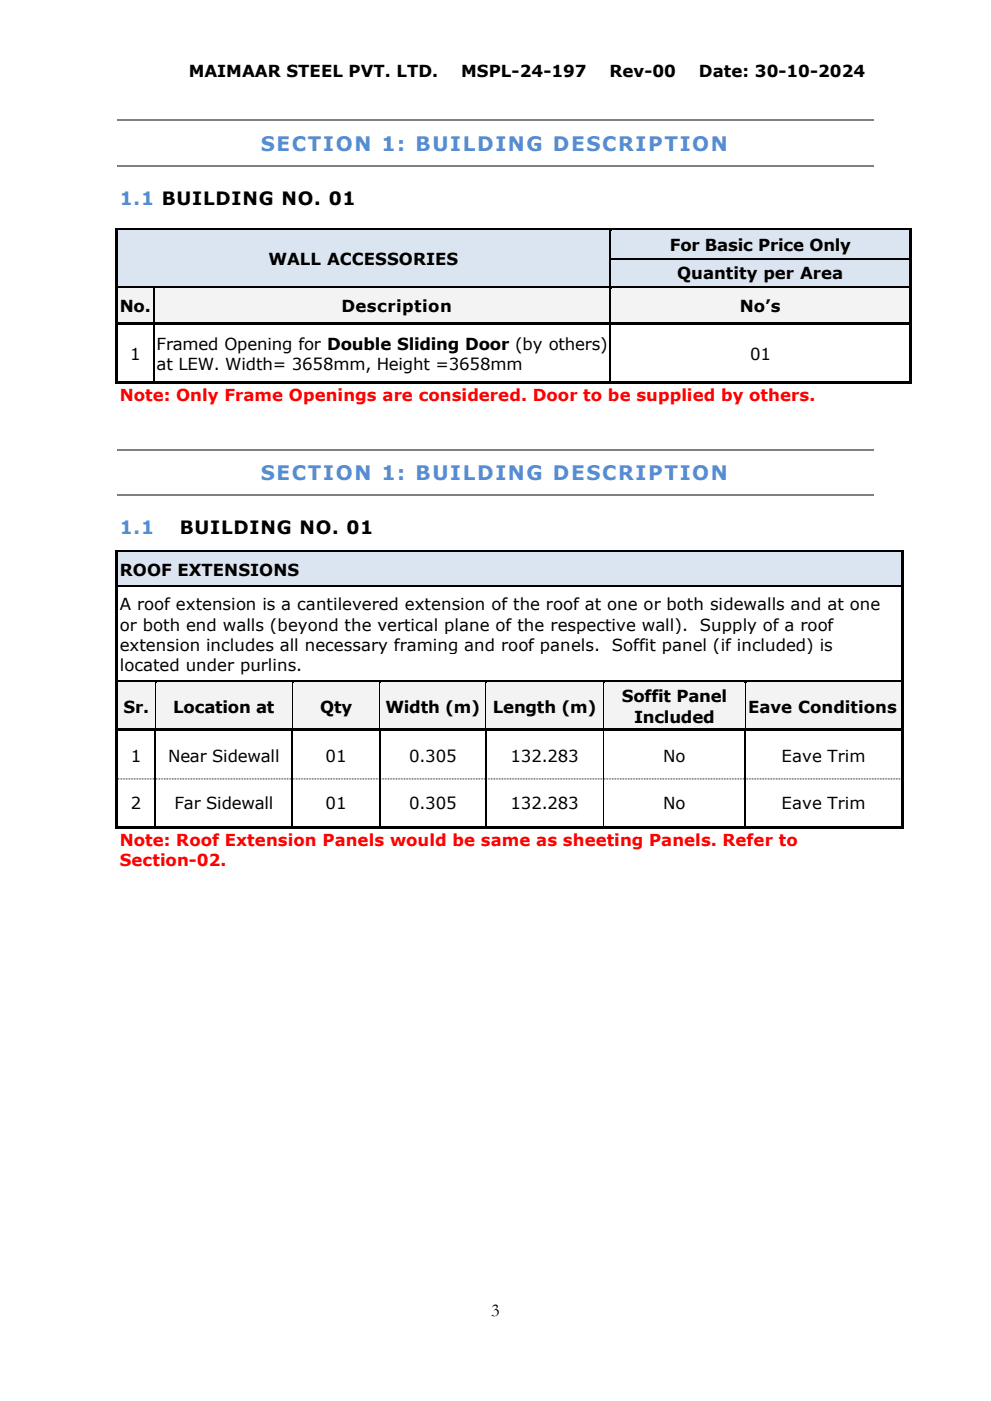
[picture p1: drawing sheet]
<svg xmlns="http://www.w3.org/2000/svg" width="210mm" height="297mm" viewBox="0 0 210 297" stroke-linecap="round" stroke-linejoin="round" font-family="sans-serif">
<defs><g id="words">
<g font-size="4.2" fill="#548dd4">
<text x="55.3" y="32.1">SECTION 1: BUILDING DESCRIPTION</text>
<text x="55.3" y="101.8">SECTION 1: BUILDING DESCRIPTION</text>
</g>
<g font-size="3.9" fill="#548dd4">
<text x="25.4" y="43.4">1.1 BUILDING NO. 01</text>
<text x="25.4" y="113.2">1.1</text>
</g>
<g font-size="3.9">
<text x="38.1" y="113.2">BUILDING NO. 01</text>
<text x="104.1" y="278.9">3</text>
</g>
<g font-size="3.5">
<text x="40" y="16.3">MAIMAAR STEEL PVT. LTD.</text>
<text x="97.8" y="16.3">MSPL-24-197</text>
<text x="129.2" y="16.3">Rev-00</text>
<text x="148.2" y="16.3">Date: 30-10-2024</text>
<text x="142" y="53.2">For Basic Price Only</text>
<text x="56.9" y="56.2">WALL ACCESSORIES</text>
<text x="143.5" y="59.2">Quantity per Area</text>
<text x="25.4" y="66.1">No.</text>
<text x="72.4" y="66.1">Description</text>
<text x="156.8" y="66.1">No’s</text>
<text x="27.6" y="76.2">1</text>
<text x="33.2" y="74.1">Framed Opening for Double Sliding Door (by others)</text>
<text x="159" y="76.2">01</text>
<text x="33.2" y="78.4">at LEW. Width= 3658mm, Height =3658mm</text>
<text x="25.4" y="122">ROOF EXTENSIONS</text>
<text x="25.4" y="129.4">A roof extension is a cantilevered extension of the roof at one or both sidewalls and at one</text>
<text x="25.4" y="133.7">or both end walls (beyond the vertical plane of the respective wall).</text>
<text x="25.4" y="138">extension includes all necessary framing and roof panels.</text>
<text x="129.7" y="138">Soffit panel (if included) is</text>
<text x="148.3" y="133.7">Supply of a roof</text>
<text x="25.4" y="142.3">located under purlins.</text>
<text x="131.8" y="148.9">Soffit Panel</text>
<text x="26.2" y="151">Sr.</text>
<text x="36.7" y="151">Location at</text>
<text x="67.8" y="151">Qty</text>
<text x="81.7" y="151">Width (m)</text>
<text x="104.5" y="151">Length (m)</text>
<text x="134.4" y="153.1">Included</text>
<text x="158.6" y="151">Eave Conditions</text>
<text x="27.7" y="161.4">1</text>
<text x="35.7" y="161.4">Near Sidewall</text>
<text x="69" y="161.4">01</text>
<text x="86.7" y="161.4">0.305</text>
<text x="108.2" y="161.4">132.283</text>
<text x="140.6" y="161.4">No</text>
<text x="165.7" y="161.4">Eave Trim</text>
<text x="27.7" y="171.6">2</text>
<text x="37" y="171.6">Far Sidewall</text>
<text x="69" y="171.6">01</text>
<text x="86.7" y="171.6">0.305</text>
<text x="108.2" y="171.6">132.283</text>
<text x="140.6" y="171.6">No</text>
<text x="165.7" y="171.6">Eave Trim</text>
</g>
<g font-size="3.5" fill="#f00">
<text x="25.4" y="85">Note: Only Frame Openings are considered. Door to be supplied by others.</text>
<text x="25.4" y="179.3">Note: Roof Extension Panels would be same as sheeting Panels. Refer to</text>
<text x="25.4" y="183.5">Section-02.</text>
</g>
</g></defs>
<path d="M24.9 25.5h160.3M24.9 35.2h160.3M24.9 95.3h160.3M24.9 105h160.3" fill="none" stroke="#808080" stroke-width=".25"/>
<g fill="#dbe5f1">
<path d="M25 48.9h104.3v11.8h-104.3z" fill-rule="evenodd"/>
<path d="M25.4 52.6h103.4v4.3h-103.4z" fill-rule="evenodd"/>
<path d="M129.5 48.9h63.2v5.8h-63.2z" fill-rule="evenodd"/>
<path d="M130 49.7h62.4v4.2h-62.4z" fill-rule="evenodd"/>
</g>
<g fill="#000">
<path d="M24.5 48.4h.5v.5h-.5z" fill-rule="evenodd"/>
<path d="M24.5 48.4h.5v.5h-.5z" fill-rule="evenodd"/>
<path d="M25 48.4h104.3v.5h-104.3z" fill-rule="evenodd"/>
</g>
<path d="M25 48.9h104.3" fill="none" stroke="#dbe5f1" stroke-width=".21"/>
<path d="M129.5 48.9h.3z" fill-rule="evenodd" fill="#dbe5f1"/>
<g fill="#000">
<path d="M24.5 48.9h.5v5.8h-.5z" fill-rule="evenodd"/>
<path d="M129.3 48.9h.2z" fill-rule="evenodd"/>
<path d="M129.3 48.4h.5v.5h-.5z" fill-rule="evenodd"/>
<path d="M129.8 48.4h62.9v.5h-62.9z" fill-rule="evenodd"/>
<path d="M192.7 48.4h.6v.5h-.6z" fill-rule="evenodd"/>
<path d="M192.7 48.4h.6v.5h-.6z" fill-rule="evenodd"/>
<path d="M192.7 48.9h.6v5.8h-.6z" fill-rule="evenodd"/>
</g>
<path d="M129.8 48.9h62.9" fill="none" stroke="#dbe5f1" stroke-width=".21"/>
<path d="M129.4 48.9v5.8" fill="none" stroke="#000" stroke-width=".25"/>
<g fill="#dbe5f1">
<path d="M129.5 55h63.2v5.7h-63.2z" fill-rule="evenodd"/>
<path d="M130 55.7h62.4v4.3h-62.4z" fill-rule="evenodd"/>
</g>
<g fill="#000">
<path d="M24.5 54.7h.5v.3h-.5z" fill-rule="evenodd"/>
<path d="M129.3 54.7h.2v.3h-.2z" fill-rule="evenodd"/>
<path d="M192.7 54.7h.6v.3h-.6z" fill-rule="evenodd"/>
<path d="M24.5 55h.5v5.7h-.5z" fill-rule="evenodd"/>
<path d="M192.7 55h.6v5.7h-.6z" fill-rule="evenodd"/>
</g>
<path d="M129.4 55v5.7M129.5 54.8h63.2" fill="none" stroke="#000" stroke-width=".25"/>
<g fill="#f3f3f3">
<path d="M25 61.2h7.4v7h-7.4z" fill-rule="evenodd"/>
<path d="M25.4 62.6h6.5v4.3h-6.5z" fill-rule="evenodd"/>
<path d="M32.7 61.2h96.6v7h-96.6z" fill-rule="evenodd"/>
<path d="M33.2 62.6h95.6v4.3h-95.6z" fill-rule="evenodd"/>
<path d="M129.5 61.2h63.2v7h-63.2z" fill-rule="evenodd"/>
<path d="M130 62.6h62.4v4.3h-62.4z" fill-rule="evenodd"/>
</g>
<g fill="#000">
<path d="M24.5 60.7h.5v.5h-.5z" fill-rule="evenodd"/>
<path d="M25 60.7h7.4v.5h-7.4z" fill-rule="evenodd"/>
</g>
<path d="M25 61.2h7.4" fill="none" stroke="#f3f3f3" stroke-width=".21"/>
<path d="M32.7 61.2h.2z" fill-rule="evenodd" fill="#f3f3f3"/>
<g fill="#000">
<path d="M32.4 61.2h.3z" fill-rule="evenodd"/>
<path d="M32.4 60.7h.5v.5h-.5z" fill-rule="evenodd"/>
<path d="M32.9 60.7h96.4v.5h-96.4z" fill-rule="evenodd"/>
</g>
<path d="M32.9 61.2h96.4" fill="none" stroke="#f3f3f3" stroke-width=".21"/>
<path d="M129.5 61.2h.3z" fill-rule="evenodd" fill="#f3f3f3"/>
<g fill="#000">
<path d="M24.5 61.2h.5v7h-.5z" fill-rule="evenodd"/>
<path d="M24.5 68.2h.5v.6h-.5z" fill-rule="evenodd"/>
<path d="M25 68.2h7.4v.6h-7.4z" fill-rule="evenodd"/>
<path d="M32.4 68.8h.3z" fill-rule="evenodd"/>
<path d="M32.4 68.2h.5v.6h-.5z" fill-rule="evenodd"/>
<path d="M32.9 68.2h96.4v.6h-96.4z" fill-rule="evenodd"/>
<path d="M129.3 61.2h.2z" fill-rule="evenodd"/>
<path d="M129.3 60.7h.5v.5h-.5z" fill-rule="evenodd"/>
<path d="M129.3 68.8h.2z" fill-rule="evenodd"/>
<path d="M129.3 68.2h.5v.6h-.5z" fill-rule="evenodd"/>
<path d="M129.8 60.7h62.9v.5h-62.9z" fill-rule="evenodd"/>
<path d="M129.8 68.2h62.9v.6h-62.9z" fill-rule="evenodd"/>
<path d="M192.7 60.7h.6v.5h-.6z" fill-rule="evenodd"/>
<path d="M192.7 61.2h.6v7h-.6z" fill-rule="evenodd"/>
<path d="M192.7 68.2h.6v.6h-.6z" fill-rule="evenodd"/>
<path d="M24.5 68.8h.5v12.1h-.5z" fill-rule="evenodd"/>
<path d="M24.5 80.9h.5v.5h-.5z" fill-rule="evenodd"/>
<path d="M24.5 80.9h.5v.5h-.5z" fill-rule="evenodd"/>
<path d="M25 80.9h7.4v.5h-7.4z" fill-rule="evenodd"/>
<path d="M32.4 80.9h.5v.5h-.5z" fill-rule="evenodd"/>
<path d="M32.9 80.9h96.4v.5h-96.4z" fill-rule="evenodd"/>
<path d="M129.3 80.9h.5v.5h-.5z" fill-rule="evenodd"/>
<path d="M129.8 80.9h62.9v.5h-62.9z" fill-rule="evenodd"/>
<path d="M192.7 68.8h.6v12.1h-.6z" fill-rule="evenodd"/>
<path d="M192.7 80.9h.6v.5h-.6z" fill-rule="evenodd"/>
<path d="M192.7 80.9h.6v.5h-.6z" fill-rule="evenodd"/>
</g>
<path d="M129.8 61.2h62.9" fill="none" stroke="#f3f3f3" stroke-width=".21"/>
<path d="M32.6 61.2v7M32.6 68.8v12.1M129.4 61.2v7M129.4 68.8v12.1" fill="none" stroke="#000" stroke-width=".25"/>
<g fill="#dbe5f1">
<path d="M25 117.2h166.1v6.9h-166.1z" fill-rule="evenodd"/>
<path d="M25.4 118.5h165.3v4.3h-165.3z" fill-rule="evenodd"/>
</g>
<g fill="#000">
<path d="M24.5 116.6h.5v.6h-.5z" fill-rule="evenodd"/>
<path d="M24.5 116.6h.5v.6h-.5z" fill-rule="evenodd"/>
<path d="M25 116.6h166.1v.6h-166.1z" fill-rule="evenodd"/>
<path d="M191.1 116.6h.5v.6h-.5z" fill-rule="evenodd"/>
<path d="M191.1 116.6h.5v.6h-.5z" fill-rule="evenodd"/>
<path d="M24.5 117.2h.5v6.9h-.5z" fill-rule="evenodd"/>
<path d="M191.1 117.2h.5v6.9h-.5z" fill-rule="evenodd"/>
</g>
<path d="M25 117.2h166.1" fill="none" stroke="#dbe5f1" stroke-width=".21"/>
<g fill="#fff">
<path d="M25 124.6h166.1v19.6h-166.1z" fill-rule="evenodd"/>
<path d="M25.4 125.8h165.3v4.3h-165.3z" fill-rule="evenodd"/>
<path d="M25.4 130.1h165.3v4.3h-165.3z" fill-rule="evenodd"/>
<path d="M25.4 134.4h165.3v4.3h-165.3z" fill-rule="evenodd"/>
<path d="M25.4 138.7h165.3v4.3h-165.3z" fill-rule="evenodd"/>
</g>
<g fill="#000">
<path d="M24.5 124.1h.5v.5h-.5z" fill-rule="evenodd"/>
<path d="M25 124.1h166.1v.5h-166.1z" fill-rule="evenodd"/>
</g>
<path d="M25 124.6h166.1z" fill-rule="evenodd" fill="#fff"/>
<g fill="#000">
<path d="M191.1 124.1h.5v.5h-.5z" fill-rule="evenodd"/>
<path d="M24.5 124.6h.5v19.6h-.5z" fill-rule="evenodd"/>
<path d="M191.1 124.6h.5v19.6h-.5z" fill-rule="evenodd"/>
</g>
<g fill="#f3f3f3">
<path d="M25 144.8h7.8v9.6h-7.8z" fill-rule="evenodd"/>
<path d="M25.4 147.5h6.9v4.2h-6.9z" fill-rule="evenodd"/>
<path d="M33 144.8h28.8v9.6h-28.8z" fill-rule="evenodd"/>
<path d="M33.6 147.5h27.7v4.2h-27.7z" fill-rule="evenodd"/>
<path d="M62 144.8h18.3v9.6h-18.3z" fill-rule="evenodd"/>
<path d="M62.6 147.5h17.2v4.2h-17.2z" fill-rule="evenodd"/>
<path d="M80.5 144.8h22.3v9.6h-22.3z" fill-rule="evenodd"/>
<path d="M81.1 147.5h21.2v4.2h-21.2z" fill-rule="evenodd"/>
<path d="M103 144.8h24.9v9.6h-24.9z" fill-rule="evenodd"/>
<path d="M103.6 147.5h23.7v4.2h-23.7z" fill-rule="evenodd"/>
<path d="M128 144.8h29.9v9.6h-29.9z" fill-rule="evenodd"/>
<path d="M128.6 145.3h28.7v4.3h-28.7z" fill-rule="evenodd"/>
<path d="M128.6 149.6h28.7v4.3h-28.7z" fill-rule="evenodd"/>
<path d="M158 144.8h33.1v9.6h-33.1z" fill-rule="evenodd"/>
<path d="M158.6 147.5h32.1v4.2h-32.1z" fill-rule="evenodd"/>
</g>
<g fill="#000">
<path d="M24.5 144.2h.5v.6h-.5z" fill-rule="evenodd"/>
<path d="M25 144.2h7.9v.5h-7.9z" fill-rule="evenodd"/>
</g>
<path d="M25 144.7h7.9" fill="none" stroke="#f3f3f3" stroke-width=".21"/>
<path d="M33 144.7l.4 .1z" fill-rule="evenodd" fill="#f3f3f3"/>
<g fill="#000">
<path d="M32.9 144.7l.1 .1z" fill-rule="evenodd"/>
<path d="M32.9 144.2h.5v.5h-.5z" fill-rule="evenodd"/>
<path d="M33.4 144.2h28.5v.5h-28.5z" fill-rule="evenodd"/>
</g>
<path d="M33.4 144.7h28.5" fill="none" stroke="#f3f3f3" stroke-width=".21"/>
<path d="M62 144.7l.4 .1z" fill-rule="evenodd" fill="#f3f3f3"/>
<g fill="#000">
<path d="M61.9 144.7l.1 .1z" fill-rule="evenodd"/>
<path d="M61.9 144.2h.5v.5h-.5z" fill-rule="evenodd"/>
<path d="M62.4 144.2h18v.5h-18z" fill-rule="evenodd"/>
</g>
<path d="M62.4 144.7h18" fill="none" stroke="#f3f3f3" stroke-width=".21"/>
<path d="M80.5 144.7l.4 .1z" fill-rule="evenodd" fill="#f3f3f3"/>
<g fill="#000">
<path d="M80.4 144.7l.1 .1z" fill-rule="evenodd"/>
<path d="M80.4 144.2h.5v.5h-.5z" fill-rule="evenodd"/>
<path d="M80.9 144.2h21.9v.5h-21.9z" fill-rule="evenodd"/>
</g>
<path d="M80.9 144.7h21.9" fill="none" stroke="#f3f3f3" stroke-width=".21"/>
<path d="M103 144.7l.4 .1z" fill-rule="evenodd" fill="#f3f3f3"/>
<g fill="#000">
<path d="M102.8 144.7l.2 .1z" fill-rule="evenodd"/>
<path d="M102.8 144.2h.6v.5h-.6z" fill-rule="evenodd"/>
<path d="M103.4 144.2h24.5v.5h-24.5z" fill-rule="evenodd"/>
</g>
<path d="M103.4 144.7h24.5" fill="none" stroke="#f3f3f3" stroke-width=".21"/>
<path d="M128 144.7l.4 .1z" fill-rule="evenodd" fill="#f3f3f3"/>
<g fill="#000">
<path d="M127.9 144.7l.1 .1z" fill-rule="evenodd"/>
<path d="M127.9 144.2h.5v.5h-.5z" fill-rule="evenodd"/>
<path d="M128.4 144.2h29.5v.5h-29.5z" fill-rule="evenodd"/>
</g>
<path d="M128.4 144.7h29.5" fill="none" stroke="#f3f3f3" stroke-width=".21"/>
<path d="M158 144.7l.4 .1z" fill-rule="evenodd" fill="#f3f3f3"/>
<g fill="#000">
<path d="M24.5 144.8h.5v9.6h-.5z" fill-rule="evenodd"/>
<path d="M24.5 154.4h.5v.6h-.5z" fill-rule="evenodd"/>
<path d="M25 154.4h7.8v.6h-7.8z" fill-rule="evenodd"/>
<path d="M32.8 155h.3z" fill-rule="evenodd"/>
<path d="M32.8 154.4h.5v.6h-.5z" fill-rule="evenodd"/>
<path d="M33.1 154.4h.5v.6h-.5z" fill-rule="evenodd"/>
<path d="M33.6 154.4h28.2v.6h-28.2z" fill-rule="evenodd"/>
<path d="M61.8 155h.3z" fill-rule="evenodd"/>
<path d="M61.8 154.4h.5v.6h-.5z" fill-rule="evenodd"/>
<path d="M62.1 154.4h.5v.6h-.5z" fill-rule="evenodd"/>
<path d="M62.6 154.4h17.7v.6h-17.7z" fill-rule="evenodd"/>
<path d="M80.3 155h.3z" fill-rule="evenodd"/>
<path d="M80.3 154.4h.5v.6h-.5z" fill-rule="evenodd"/>
<path d="M80.6 154.4h.5v.6h-.5z" fill-rule="evenodd"/>
<path d="M81.1 154.4h21.7v.6h-21.7z" fill-rule="evenodd"/>
<path d="M102.8 155h.3z" fill-rule="evenodd"/>
<path d="M102.8 154.4h.5v.6h-.5z" fill-rule="evenodd"/>
<path d="M103.1 154.4h.5v.6h-.5z" fill-rule="evenodd"/>
<path d="M103.6 154.4h24.3v.6h-24.3z" fill-rule="evenodd"/>
<path d="M127.9 155h.1z" fill-rule="evenodd"/>
<path d="M127.9 154.4h.5v.6h-.5z" fill-rule="evenodd"/>
<path d="M128.4 154.4h29.4v.6h-29.4z" fill-rule="evenodd"/>
<path d="M157.8 155h.3z" fill-rule="evenodd"/>
<path d="M157.8 154.4h.5v.6h-.5z" fill-rule="evenodd"/>
<path d="M157.9 144.7l.1 .1z" fill-rule="evenodd"/>
<path d="M157.9 144.2h.5v.5h-.5z" fill-rule="evenodd"/>
<path d="M158.1 154.4h.5v.6h-.5z" fill-rule="evenodd"/>
<path d="M158.4 144.2h32.7v.5h-32.7z" fill-rule="evenodd"/>
<path d="M158.6 154.4h32.5v.6h-32.5z" fill-rule="evenodd"/>
<path d="M191.1 144.2h.5v.6h-.5z" fill-rule="evenodd"/>
<path d="M191.1 144.8h.5v9.6h-.5z" fill-rule="evenodd"/>
<path d="M191.1 154.4h.5v.6h-.5z" fill-rule="evenodd"/>
<path d="M24.5 155h.5v10h-.5z" fill-rule="evenodd"/>
<path d="M24.5 165h.5v.2h-.5z" fill-rule="evenodd"/>
<path d="M24.5 165.2h.5v10h-.5z" fill-rule="evenodd"/>
<path d="M24.5 175.2h.5v.5h-.5z" fill-rule="evenodd"/>
<path d="M24.5 175.2h.5v.5h-.5z" fill-rule="evenodd"/>
<path d="M25 175.2h7.8v.5h-7.8z" fill-rule="evenodd"/>
<path d="M32.8 165h.3v.2h-.3z" fill-rule="evenodd"/>
<path d="M32.8 175.2h.5v.5h-.5z" fill-rule="evenodd"/>
<path d="M33.3 175.2h28.5v.5h-28.5z" fill-rule="evenodd"/>
<path d="M61.8 165h.3v.2h-.3z" fill-rule="evenodd"/>
<path d="M61.8 175.2h.5v.5h-.5z" fill-rule="evenodd"/>
<path d="M62.3 175.2h18v.5h-18z" fill-rule="evenodd"/>
<path d="M80.3 165h.3v.2h-.3z" fill-rule="evenodd"/>
<path d="M80.3 175.2h.5v.5h-.5z" fill-rule="evenodd"/>
<path d="M80.8 175.2h22v.5h-22z" fill-rule="evenodd"/>
<path d="M102.8 165h.3v.2h-.3z" fill-rule="evenodd"/>
<path d="M102.8 175.2h.5v.5h-.5z" fill-rule="evenodd"/>
<path d="M103.3 175.2h24.6v.5h-24.6z" fill-rule="evenodd"/>
<path d="M127.9 165h.1v.2h-.1z" fill-rule="evenodd"/>
<path d="M127.9 175.2h.5v.5h-.5z" fill-rule="evenodd"/>
<path d="M128.4 175.2h29.4v.5h-29.4z" fill-rule="evenodd"/>
<path d="M157.8 165h.3v.2h-.3z" fill-rule="evenodd"/>
<path d="M157.8 175.2h.5v.5h-.5z" fill-rule="evenodd"/>
<path d="M158.3 175.2h32.8v.5h-32.8z" fill-rule="evenodd"/>
<path d="M191.1 155h.5v10h-.5z" fill-rule="evenodd"/>
<path d="M191.1 165h.5v.2h-.5z" fill-rule="evenodd"/>
<path d="M191.1 165.2h.5v10h-.5z" fill-rule="evenodd"/>
<path d="M191.1 175.2h.5v.5h-.5z" fill-rule="evenodd"/>
<path d="M191.1 175.2h.5v.5h-.5z" fill-rule="evenodd"/>
</g>
<path d="M158.4 144.7h32.7" fill="none" stroke="#f3f3f3" stroke-width=".21"/>
<path d="M32.9 144.8v9.6M61.9 144.8v9.6M80.5 144.8v9.6M102.9 144.8v9.6M128 144.8v9.6M128 155v10M157.9 144.8v9.6M128 165.2v10" fill="none" stroke="#000" stroke-width=".21"/>
<path d="M32.9 155v10M80.5 155v10M102.9 155v10M157.9 155v10M32.9 165.2v10M80.5 165.2v10M102.9 165.2v10M157.9 165.2v10" fill="none" stroke="#000" stroke-width=".25"/>
<path d="M61.9 155v10M61.9 165.2v10" fill="none" stroke="#000" stroke-width=".26"/>
<path d="M25 165.1h7.8M33.1 165.1h28.7M62.1 165.1h18.2M80.6 165.1h22.2M103.1 165.1h24.8M128 165.1h29.8M158.1 165.1h33" fill="none" stroke="#000" stroke-width=".21" stroke-dasharray=".2 .2" stroke-linecap="butt"/>
<use href="#words"/>
</svg>
